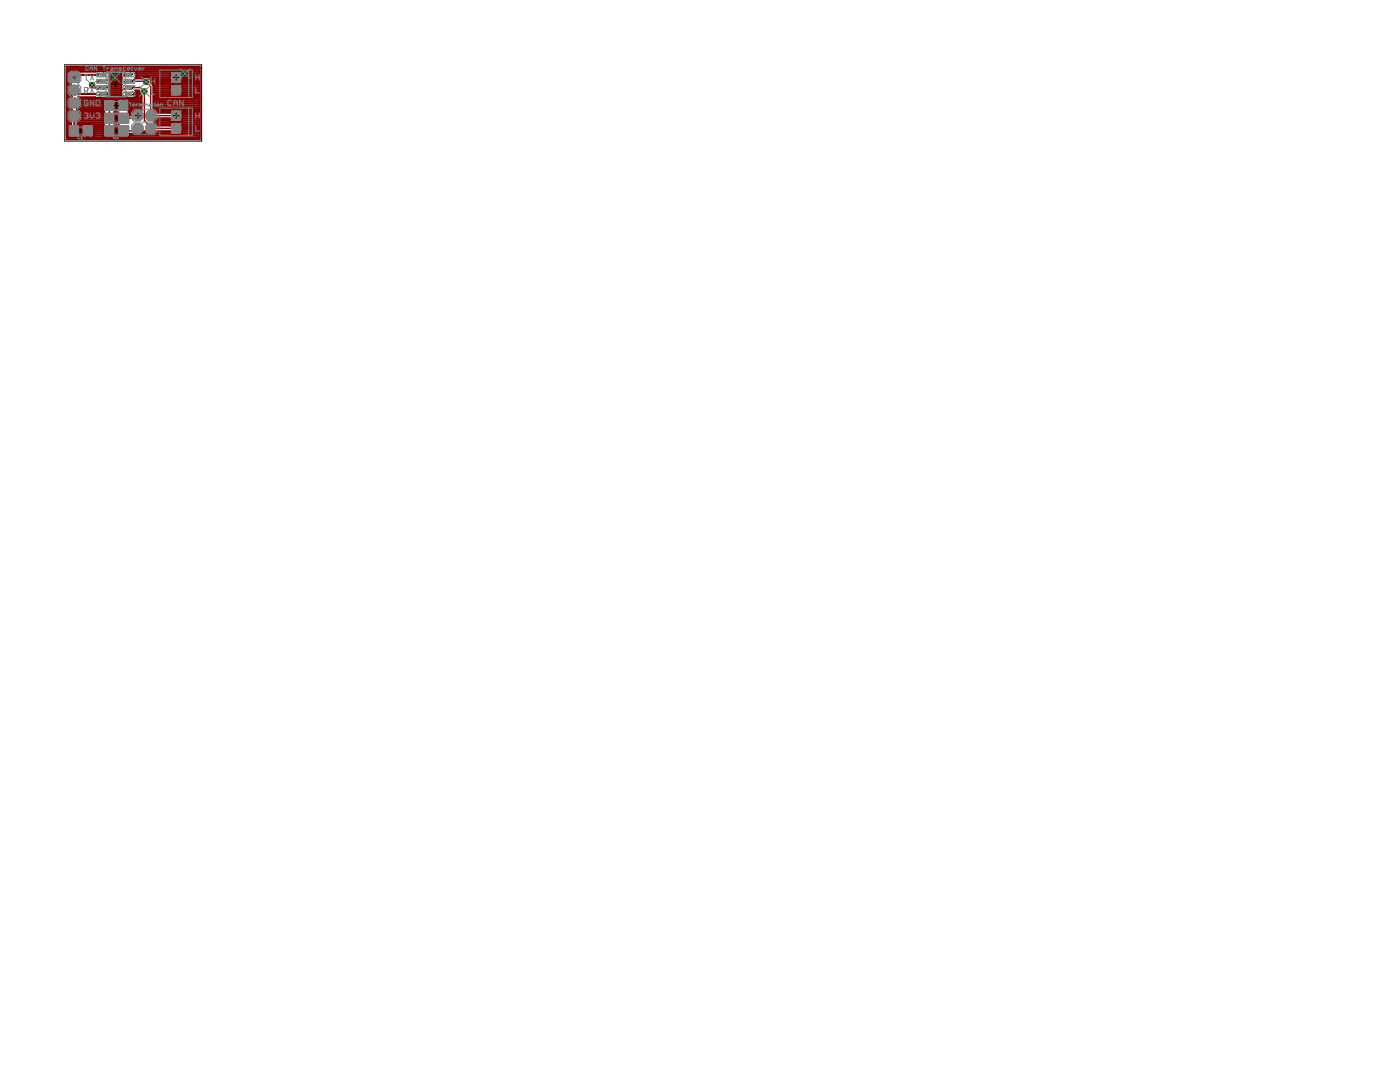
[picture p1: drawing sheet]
<svg xmlns="http://www.w3.org/2000/svg" width="279mm" height="216mm" viewBox="0 0 279 216" stroke-linecap="round" stroke-linejoin="round" font-family="sans-serif">
<g fill="#800000" stroke="#800000" stroke-width=".2">
<path d="M19.4 15.9h2.2v.6h-2.2z"/>
<path d="M24.6 15.9h2.2v.6h-2.2z"/>
<path d="M19.4 14.6h2.2v.6h-2.2z"/>
<path d="M19.4 17.2h2.2v.6h-2.2z"/>
<path d="M19.4 18.5h2.2v.5h-2.2z"/>
<path d="M24.6 14.6h2.2v.6h-2.2z"/>
<path d="M24.6 17.2h2.2v.6h-2.2z"/>
<path d="M24.6 18.5h2.2v.5h-2.2z"/>
<path d="M23.8 25.2h1.6v1.8h-1.6z"/>
<path d="M21 25.2h1.6v1.8h-1.6z"/>
<path d="M23.8 22.7h1.6v1.8h-1.6z"/>
<path d="M21 22.7h1.6v1.8h-1.6z"/>
<path d="M16.7 25.2h1.6v1.8h-1.6z"/>
<path d="M13.9 25.2h1.6v1.8h-1.6z"/>
<path d="M23.8 20.2h1.6v1.7h-1.6z"/>
<path d="M21 20.2h1.6v1.7h-1.6z"/>
</g>
<g fill="none" stroke="#800000" stroke-width=".42">
<path d="M13.3 13.3h26.5v14.4h-26.5zM13.3 19.9h.3M13.3 19.5h.6M13.3 19.2h.8M13.3 18.8h.4M13.3 18.4h.2M13.3 18h.2M13.3 17.7h.2M13.3 17.3h.4M13.3 16.9h.7M13.3 16.6h.2M13.3 16.2h.2"/>
<path d="M13.3 15.8h.2M13.3 15.4h.2M13.3 15h.2M13.3 14.7h.2M13.3 14.3h.2M13.3 13.9h26.5M13.3 13.5h26.5M13.5 16.6l.2 .2h.5a1.33 1.33 0 0 0-.7 1.3 1.33 1.33 0 0 0 .8 1.1M14.3 19.2a1.45 1.45 0 0 0-.9 1.3h1.4v.1h-1.4M14.3 19.2v.1M14.8 18v.8h5.7M15.8 19.5h12.4"/>
<path d="M16.1 19.9h4.6M18.4 17l.5 .5h1.6M19.2 14.2v.1M20.5 14.9h-5.7v.6M20.5 16.2h1.6M20.5 16.2h.1M20.8 19.7h2l.2 .3v2.1l-.2 .2 .2 .2v2.2l-.2 .1 .2 .3v2.1l-.2 .2h-2l-.2-.2v-2.1l.2-.3-.2-.1v-2.2l.2-.2-.2-.2v-2.1zM21.8 14.3h2.6M21.9 16.9h2.4M21.9 18h2.4M22 15.4v-.9l-.2-.3-5.7 .1-.2-.2h-2.2l-.2 .3v2.2M22 15.4l-.1 .2 .2 .3v.7"/>
<path d="M22 19.2h2.2M22 18.8h2.2M22 18.4h2.2M22 17.7h2.2M22 17.3h2.2M22 15.4h2.2M22 15h2.2M22 14.7h2.2M22 15.8h2.2M22.1 16.6l-.2 .3 .1 .1v.9l-.2 .2 .2 .2v.9l-.2 .3-6.1-.1 .4 .6 .1 .5h-1.3v.1h1.3M22.1 16.6h2.1M22.1 16.2h2.1"/>
<path d="M23 19.9h.4M24.2 15.7v1l.1 .1-.1 .2v.9l.1 .2-.1 .2v.9l.2 .3h2.6l.2-.3v-.9l-.1-.2h.7l.1 .7M24.2 15.4v-.9l.2-.3h2.6l.2 .3v.9M24.2 15.4l.1 .2-.1 .1M24.4 19.9h.4M25.8 19.9h2.4M27 14.3h7.1M27.2 15.4l-.1 .2h1.4a1 1 0 0 1 1.5 .2M27.2 19.2h1M27.2 18.8h.7M27.2 18.4h.6M27.2 15.4h1.6"/>
<path d="M27.2 15h6.7M27.2 14.7h6.7M27.9 18.8l.3 .3v2.8l-.1-.2h-1.1l-.8 .8v.5h-.4v-.5l-.1-.2 .2-.3v-.7h-1.1v-1.6l.9 .1 .2 .3v.7h-2.5v-.8l.3-.3h.7v1.6h-1v.8l.2 .3-.2 .1v2.2l.2 .1-.2 .3v2.1l.3 .2h1.9l.2-.2v-.5h.9l.3 .3h1.1l.7-.8 .7 .8h1.1l.8-.8h2.5v.4l.3 .2h1.9l.3-.2v-2l-.3-.2M29.6 15.4h4.3M30 15.8l.2 .4M30.1 15.8h3.8M30.2 16.2v.3l.4 .5v4.8l.8 .7h2.5v-.4l.3-.2h1.9l.3 .2v2M30.2 16.6h3.8M30.2 16.2h3.7M30.6 16.9h3.4M30.6 19.9h9.2M30.6 19.5h9.2"/>
<path d="M30.6 19.2h3.5M30.6 18.8h3.3M30.6 18.4h3.3M30.6 18h3.3M30.6 17.7h3.3M30.6 17.3h3.3M33.9 17l.3-.2h1.9l.3 .2v2l-.3 .2h-1.9l-.3-.2zM34.2 14.2h1.9l.3 .3v1.9l-.3 .3h-1.9l-.3-.3v-1.9zM36.2 19.2h3.6M36.2 14.3h3.6M36.3 16.6h3.5M36.3 16.9h3.5"/>
<path d="M36.4 18.8h3.4M36.4 18.4h3.4M36.4 18h3.4M36.4 17.7h3.4M36.4 17.3h3.4M36.4 16.2h3.4M36.4 15.8h3.4M36.4 15.4h3.4M36.4 15h3.4M36.4 14.7h3.4M13.3 26.3h.2M13.3 24.4h.9"/>
<path d="M13.3 23.7h.3M13.3 27.4h.4M13.3 27h.2M13.3 26.6h.2M13.3 25.9h.2M13.3 25.5h.2M13.3 25.2h.2M13.3 24h.6M13.3 23.3h.2M13.3 22.9h.2M13.3 22.5h.3M13.3 22.2h.5"/>
<path d="M13.3 21.8h.9M13.3 21.4h.4M13.3 21h.2M13.3 20.7h.1M13.3 20.3h.2M13.4 20.6a1.49 1.49 0 0 0 .9 1.2 1.32 1.32 0 0 0-.8 1.2 1.32 1.32 0 0 0 .7 1.3v.5h-.9M13.7 24.8l-.2 .3v2.1l.2 .2h2l.2-.2v-2.1l-.2-.3M14.8 23.1v2.9l-.1 .1M15.5 21.8h5.1M15.5 24.4h5.1M15.7 27.4h.7M15.8 24h4.8"/>
<path d="M15.8 22.2h4.9M15.9 26.3h4.7M15.9 27h.4M15.9 26.6h.4M15.9 25.9h.4M15.9 25.5h.4M15.9 25.2h.4M15.9 21.4h4.7M16 23.7h4.6M16.1 22.5h4.5M16.2 21h4.4M16.2 23.3h4.4"/>
<path d="M16.2 22.9h4.4M16.2 20.3h4.4M16.2 20.6a1.49 1.49 0 0 1-.8 1.2 1.32 1.32 0 0 1 .8 1.2 1.32 1.32 0 0 1-.7 1.3v.5h1.1M16.2 20.7h4.4M16.3 25.2l.2-.4h.8v2.7h-.7l-.3-.2v-1M16.3 25.2v.7h2.5v-.7M17.3 24.8h.4M17.3 27.4h.4M17.3 27h.4M17.3 26.6h.4M17.3 25.9h.4M17.3 25.5h.4"/>
<path d="M17.3 25.2h.4M18.4 24.8h2.3M18.5 24.8l.3 .4M18.5 24.8h-.8v2.7l.9-.1M18.6 27.4h2.2M18.8 26.3v.8l-.2 .3M18.8 27h1.8M18.8 26.6h1.8M18.8 25.9h1.8M18.8 25.5h1.8M18.8 25.2h1.8M21.8 23.6h.1"/>
<path d="M22.8 27.4h.8M22.9 24.8h.7M23 22.2h.4M23 26.3h.4M23 24.4h.4M23 23.7h.4M23 27h.4M23 26.6h.4M23 25.9h.4M23 25.5h.4M23 25.2h.4M23 24h.4"/>
<path d="M23 23.3h.4M23 22.9h.4M23 22.5h.4M23 21.8h.4M23 21.4h.4M23 21h1.4M23 20.7h.4M23 20.3h.4M24.4 20.7h.4M24.4 20.3h.4M24.8 21h3.4M25.6 27.4h14.2"/>
<path d="M25.8 22.2h.7M25.8 27h14M25.8 22.9h.4M25.8 22.5h.4M25.9 21.8h1M25.9 21.4h2.3M25.9 20.7h2.3M25.9 20.3h2.3M28.2 21.8h.1M28.4 26.6h.8M28.8 26.3h.1M30.6 21.4h9.2"/>
<path d="M30.6 21h9.2M30.6 20.7h9.2M30.6 20.3h9.2M30.7 21.8h9.1M30.8 24.4h9M30.9 26.6h3.1M31 24h2.9M31.1 22.2h2.8M31.1 24.8h2.8M31.3 26.3h2.6M33.9 24.1v-.4h-2.5l-.7 .6 .7 .7h2.5v-.4l.3-.2M33.9 24.1l.3 .2h1.9l.3-.2"/>
<path d="M36.3 26.6h3.5M36.4 24.8h3.4M36.4 26.3h3.4M36.4 23.7h3.4M36.4 25.9h3.4M36.4 25.5h3.4M36.4 25.2h3.4M36.4 24h3.4M36.4 23.3h3.4M36.4 22.9h3.4M36.4 22.5h3.4M36.4 22.2h3.4"/>
</g>
<path d="M25.7 16.2h3.4l1 1v5.9h5.1M25.7 17.5h2.3l.8 .7v5.9l1.3 1.3v.2h5.1M28.8 16.2l.4 .1M21.8 21v5.1M27.5 23.1l-.5 .5h-2.4M27.5 25.6l-.5 .5h-2.4" fill="none" stroke="#800000" stroke-width=".25"/>
<path d="M13.9 14.5h1.9v1.9h-1.9z" fill="#008000" stroke="#008000" stroke-width=".2"/>
<circle cx="14.8" cy="15.5" r=".51" fill="#fff" stroke="#000" stroke-width=".2"/>
<circle cx="14.8" cy="18" r=".93" fill="#008000" stroke="#008000" stroke-width=".2"/>
<circle cx="14.8" cy="18" r=".51" fill="#fff" stroke="#000" stroke-width=".2"/>
<circle cx="14.8" cy="20.5" r=".93" fill="#008000" stroke="#008000" stroke-width=".2"/>
<circle cx="14.8" cy="20.5" r=".51" fill="#fff" stroke="#000" stroke-width=".2"/>
<circle cx="14.8" cy="23.1" r=".93" fill="#008000" stroke="#008000" stroke-width=".2"/>
<circle cx="14.8" cy="23.1" r=".51" fill="#fff" stroke="#000" stroke-width=".2"/>
<path d="M34.4 22.3h1.6v1.6h-1.6z" fill="#008000" stroke="#008000" stroke-width=".2"/>
<circle cx="35.2" cy="23.1" r=".51" fill="#fff" stroke="#000" stroke-width=".2"/>
<path d="M34.4 24.8h1.6v1.6h-1.6z" fill="#008000" stroke="#008000" stroke-width=".2"/>
<circle cx="35.2" cy="25.6" r=".51" fill="#fff" stroke="#000" stroke-width=".2"/>
<path d="M34.4 14.6h1.6v1.7h-1.6z" fill="#008000" stroke="#008000" stroke-width=".2"/>
<circle cx="35.2" cy="15.5" r=".51" fill="#fff" stroke="#000" stroke-width=".2"/>
<path d="M34.4 17.2h1.6v1.6h-1.6z" fill="#008000" stroke="#008000" stroke-width=".2"/>
<circle cx="35.2" cy="18" r=".51" fill="#fff" stroke="#000" stroke-width=".2"/>
<circle cx="27.5" cy="23.1" r="1.01" fill="#008000" stroke="#008000" stroke-width=".2"/>
<circle cx="27.5" cy="23.1" r=".51" fill="#fff" stroke="#000" stroke-width=".2"/>
<circle cx="30.1" cy="23.1" r="1.01" fill="#008000" stroke="#008000" stroke-width=".2"/>
<circle cx="30.1" cy="23.1" r=".51" fill="#fff" stroke="#000" stroke-width=".2"/>
<circle cx="27.5" cy="25.6" r="1.01" fill="#008000" stroke="#008000" stroke-width=".2"/>
<circle cx="27.5" cy="25.6" r=".51" fill="#fff" stroke="#000" stroke-width=".2"/>
<circle cx="30.1" cy="25.6" r="1.01" fill="#008000" stroke="#008000" stroke-width=".2"/>
<circle cx="30.1" cy="25.6" r=".51" fill="#fff" stroke="#000" stroke-width=".2"/>
<circle cx="18.4" cy="17" r=".55" fill="#008000" stroke="#008000" stroke-width=".2"/>
<circle cx="18.4" cy="17" r=".3" fill="#fff" stroke="#000" stroke-width=".2"/>
<circle cx="29.2" cy="16.3" r=".55" fill="#008000" stroke="#008000" stroke-width=".2"/>
<circle cx="29.2" cy="16.3" r=".3" fill="#fff" stroke="#000" stroke-width=".2"/>
<circle cx="28.8" cy="18.2" r=".55" fill="#008000" stroke="#008000" stroke-width=".2"/>
<circle cx="28.8" cy="18.2" r=".3" fill="#fff" stroke="#000" stroke-width=".2"/>
<circle cx="36.9" cy="14.7" r=".55" fill="#008000" stroke="#008000" stroke-width=".2"/>
<circle cx="36.9" cy="14.7" r=".3" fill="#fff" stroke="#000" stroke-width=".2"/>
<circle cx="23" cy="15.5" r=".55" fill="#008000" stroke="#008000" stroke-width=".2"/>
<circle cx="23" cy="15.5" r=".3" fill="#fff" stroke="#000" stroke-width=".2"/>
<path d="M13.6 25.1h5v2h-5zM20.7 25.1h5v2h-5zM20.7 20.1h5v1.9h-5zM20.7 22.6h5v2h-5z" fill="none" stroke="#800000" stroke-width=".2"/>
<g fill="#808080" stroke="#808080" stroke-width=".2">
<path d="M19.3 15.8h2.4v.8h-2.4z"/>
<path d="M24.5 15.8h2.4v.8h-2.4z"/>
<path d="M19.3 14.5h2.4v.8h-2.4z"/>
<path d="M19.3 17.1h2.4v.8h-2.4z"/>
<path d="M19.3 18.4h2.4v.8h-2.4z"/>
<path d="M24.5 14.5h2.4v.8h-2.4z"/>
<path d="M24.5 17.1h2.4v.8h-2.4z"/>
<path d="M24.5 18.4h2.4v.8h-2.4z"/>
<path d="M23.7 25.1h1.8v2h-1.8z"/>
<path d="M20.9 25.1h1.8v2h-1.8z"/>
<path d="M23.7 22.6h1.8v2h-1.8z"/>
<path d="M20.9 22.6h1.8v2h-1.8z"/>
<path d="M16.6 25.1h1.8v2h-1.8z"/>
<path d="M13.8 25.1h1.8v2h-1.8z"/>
<path d="M13.8 14.4h2.1v2.1h-2.1z"/>
<path d="M34.2 22.2h1.9v1.8h-1.9z"/>
<path d="M34.2 24.7h1.9v1.8h-1.9z"/>
<path d="M34.2 14.5h1.9v1.9h-1.9z"/>
<path d="M34.2 17.1h1.9v1.8h-1.9z"/>
<path d="M23.7 20h1.8v2h-1.8z"/>
<path d="M20.9 20h1.8v2h-1.8z"/>
<path d="M19.4 15.9h2.2v.6h-2.2z"/>
<path d="M24.6 15.9h2.2v.6h-2.2z"/>
<path d="M19.4 14.6h2.2v.6h-2.2z"/>
<path d="M19.4 17.2h2.2v.6h-2.2z"/>
<path d="M19.4 18.5h2.2v.5h-2.2z"/>
<path d="M24.6 14.6h2.2v.6h-2.2z"/>
<path d="M24.6 17.2h2.2v.6h-2.2z"/>
<path d="M24.6 18.5h2.2v.5h-2.2z"/>
<path d="M23.8 25.2h1.6v1.8h-1.6z"/>
<path d="M21 25.2h1.6v1.8h-1.6z"/>
<path d="M23.8 22.7h1.6v1.8h-1.6z"/>
<path d="M21 22.7h1.6v1.8h-1.6z"/>
<path d="M16.7 25.2h1.6v1.8h-1.6z"/>
<path d="M13.9 25.2h1.6v1.8h-1.6z"/>
<path d="M23.8 20.2h1.6v1.7h-1.6z"/>
<path d="M21 20.2h1.6v1.7h-1.6z"/>
<path d="M20 14.7h1.1v.5h-1.1z"/>
<path d="M20 16h1.1v.5h-1.1z"/>
<path d="M20 17.2h1.1v.5h-1.1z"/>
<path d="M20 18.5h1.1v.5h-1.1z"/>
<path d="M25.1 18.5h1.1v.5h-1.1z"/>
<path d="M25.1 17.2h1.1v.5h-1.1z"/>
<path d="M25.1 16h1.1v.5h-1.1z"/>
<path d="M25.1 14.7h1.1v.5h-1.1z"/>
<path d="M21.5 25.3h.7v1.7h-.7z"/>
<path d="M24.2 25.3h.7v1.7h-.7z"/>
<path d="M21.5 22.7h.7v1.7h-.7z"/>
<path d="M24.2 22.7h.7v1.7h-.7z"/>
<path d="M17.1 25.3h.7v1.7h-.7z"/>
<path d="M14.4 25.3h.8v1.7h-.8z"/>
<path d="M14.6 22.8h.5v.5h-.5z"/>
<path d="M14.6 20.3h.5v.5h-.5z"/>
<path d="M14.6 17.7h.5v.5h-.5z"/>
<path d="M14.6 15.2h.5v.5h-.5z"/>
<path d="M24.2 20.2h.7v1.7h-.7z"/>
<path d="M21.5 20.2h.8v1.7h-.8z"/>
<path d="M27.3 22.8h.5v.5h-.5z"/>
<path d="M29.8 22.8h.5v.5h-.5z"/>
<path d="M29.8 25.4h.5v.5h-.5z"/>
<path d="M27.3 25.4h.5v.5h-.5z"/>
<circle cx="27.5" cy="23.1" r="1.12"/>
<circle cx="30.1" cy="23.1" r="1.12"/>
<circle cx="27.5" cy="25.6" r="1.12"/>
<circle cx="30.1" cy="25.6" r="1.12"/>
</g>
<g fill="#808080" stroke="#808080" stroke-width=".2">
<circle cx="14.8" cy="18" r="1.04"/>
<circle cx="14.8" cy="20.5" r="1.04"/>
<circle cx="14.8" cy="23.1" r="1.04"/>
</g>
<g fill="none" stroke="#808080" stroke-width=".21">
<path d="M13.6 14.8l.6-.6h1.3l.6 .6v1.3l-.6 .6 .6 .7v1.2l-.6 .7 .6 .6v1.3l-.6 .6 .6 .6v1.3l-.6 .6h-1.3l-.6-.6v-1.3l.6-.6-.6-.6v-1.3l.6-.6-.6-.7v-1.2l.6-.7-.6-.6zM16.8 14.9h.7M16.8 18.2h.6l.1-.2v-.3l-.1-.2h-.6v1M17.2 14.9v1.1M17.2 18.2l.3 .3M18 14.9l.7 1.1M18 17.5l.7 1M18.7 14.9l-.7 1.1M18.7 17.5l-.7 1M21.2 19.3h3.8M21.2 14.4h3.8M21.2 14.5h3.8v4.8h-3.8z"/>
<path d="M21.7 14.5v4.8M21.9 14.4v4.9M30.2 15.7v1.1M30.2 17.7v1.1h.7M30.2 16.2h.7M30.9 15.7v1.1M39.1 14.9v1.1M39.1 17.5v1h.7M39.1 15.5h.7M39.8 14.9v1.1M16.8 22.7l.2-.2h.4l.1 .2-.1 .4M17.2 23.1h.2"/>
<path d="M17.4 23.1l.1 .2-.1 .3h-.4l-.2-.2M17.5 20.2l-.1-.2h-.4l-.2 .2v.7l.2 .2h.4l.1-.2v-.4h-.3M18 22.5v.8l.4 .3 .3-.3v-.8M18.7 20v1.1l-.7-1.1v1.1M19.2 20h.5l.2 .2v.7l-.2 .2h-.5zM19.2 22.7l.2-.2h.3l.2 .2-.2 .4M19.5 23.1h.2M19.7 23.1l.2 .2-.2 .3h-.3l-.2-.2M34.2 20.2l-.2-.2h-.3l-.2 .2v.7l.2 .2h.3l.2-.2M34.7 20.5h.7M34.7 21.1v-.7l.3-.4 .4 .4v.7M36.6 20v1.1l-.8-1.1v1.1"/>
<path d="M39.1 23.1h.7M39.1 22.5v1.1M39.1 25.1v1h.7M39.8 22.5v1.1"/>
</g>
<g fill="none" stroke="#808080" stroke-width=".2">
<path d="M15.9 14.4l-2.1 2.1M15.9 17l-2.1 2M15.9 19.5l-2.1 2M17.4 16l2 2M17.6 13.4l-.1-.1-.4 .1 .2 .6 .3-.1M18 14v-.5l.2-.2 .3 .2v.5M18 13.6h.5M19.3 13.3v.7l-.5-.7v.7M19.4 16l-2 2M20.5 13.3h.5M20.8 13.3v.7M21.3 13.5v.5"/>
<path d="M21.7 13.5l-.4 .3M21.9 14.4l2.1 2.1M22.2 13.5l.3 .1v.4h-.3l-.2-.1 .2-.1h.3M22.9 14v-.5h.4l.1 .5M24 14.4l-2.1 2.1M24.2 13.5l-.5 .1 .4 .2 .1 .1-.1 .1h-.4M25.1 13.5l-.5 .1 .1 .4h.4M25.4 13.8h.5l-.1-.3-.4 .1 .1 .4h.3M26.2 14h.3M26.2 13.5h.2v.5M26.4 13.1v.2M26.8 13.5l.3 .5 .2-.5"/>
<path d="M27.7 13.8h.5l-.2-.3-.3 .1 .1 .4h.2M27.8 17.2l2 2.1M28.2 15.3l2 2.1M28.5 13.5v.5M28.9 13.5l-.4 .3M29.8 17.2l-2 2.1M30.2 15.3l-2 2.1M31.9 14h6.5v5.5h-6.5zM35.9 13.7l2.1 2M36.2 14.4l-2.1 2.1M36.2 17l-2.1 2M37.7 14v5.5"/>
<path d="M38 13.7l-2.1 2M15.1 26.9h2M15.1 25.3h2M15.9 22.1l-2.1 2M15.9 27.2l-.1-.1-.2 .1v.5l.3-.1M16.1 27.7h.4M16.1 27.3l.2-.2v.6M22.2 21.8h2M22.2 26.9h2M22.2 25.3h2M22.2 24.4h2M22.2 22.8h2"/>
<path d="M22.2 20.3h2M22.6 25h.3l.2-.3-.5-.1v.5M22.6 27.5h.3l.2-.3-.5-.1v.6M22.9 27.5l.2 .2M22.9 25l.2 .1M23.1 22.1l-.2-.1-.3 .1 .2 .5 .3-.1M23.2 27.2l.1-.1 .3 .1-.4 .5h.4M23.2 22.1l.1-.1 .3 .1-.4 .5h.4M23.2 24.8l.2-.2v.5M23.2 25.1h.4M25.8 20.5h.4M26 20.5v.7"/>
<path d="M26.5 21h.4l-.1-.3-.3 .1v.3l.3 .1M26.9 24.3l-.6-.6v-1.3l.6-.6h3.8l.6 .6v1.3l-.6 .6M26.9 24.3l-.6 .7v1.2l.6 .7h3.8l.6-.7v-1.2l-.6-.7M26.9 24.3h3.8M27.2 20.7v.5M27.5 20.7l-.3 .3M28 20.8l-.2-.1v.5M28 20.8v.4M28 20.8l.1-.1 .1 .1v.4M28.5 21.2h.2M28.5 20.7h.1v.5M28.6 22.1l-2.1 2"/>
<path d="M28.6 24.6l-2.1 2M28.6 20.4v.1M29 21.2v-.5h.3l.1 .5M29.8 20.7l.3 .1v.4h-.3l-.1-.1 .1-.1h.3M30.4 20.7h.2M30.5 20.6l.1 .6M30.8 21.2h.2M30.8 20.7h.1v.5M30.9 20.4v.1M31.1 22.1l-2 2M31.1 24.6l-2 2M31.3 20.8l.3-.1 .1 .4-.3 .1z"/>
<path d="M31.9 21.6h6.5v5.5h-6.5zM32 21.2v-.5l.4 .1v.4M36.2 22.1l-2.1 2M36.2 24.6l-2.1 2M37.7 21.6v5.5"/>
<circle cx="14.8" cy="18" r=".99"/>
<circle cx="14.8" cy="15.5" r=".99"/>
<circle cx="35.2" cy="15.5" r=".99"/>
<circle cx="35.2" cy="18" r=".99"/>
<circle cx="14.8" cy="23.1" r=".99"/>
<circle cx="14.8" cy="20.5" r=".99"/>
<circle cx="27.5" cy="23.1" r=".99"/>
<circle cx="27.5" cy="25.6" r=".99"/>
<circle cx="30.1" cy="23.1" r=".99"/>
<circle cx="30.1" cy="25.6" r=".99"/>
<circle cx="35.2" cy="23.1" r=".99"/>
<circle cx="35.2" cy="25.6" r=".99"/>
</g>
<g fill="none" stroke="#000" stroke-width=".2">
<path d="M12.9 12.9h27.3v15.3h-27.3zM14.6 15.5h.5M14.8 15.2v.5M22.6 16.8h1M23.1 16.3v1.1M34.6 15.5h1.1M35.2 14.9v1.1M15.8 26.1h.6M16.1 25.8v.6M22.7 21h1M22.9 26.1h.6M22.9 23.6h.6"/>
<path d="M23.2 20.6v.9M23.2 23.3v.6M23.2 25.8v.6M27 23.1h1.1M27.5 22.5v1.1M34.6 23.1h1.1M35.2 22.5v1.1"/>
</g>
</svg>
